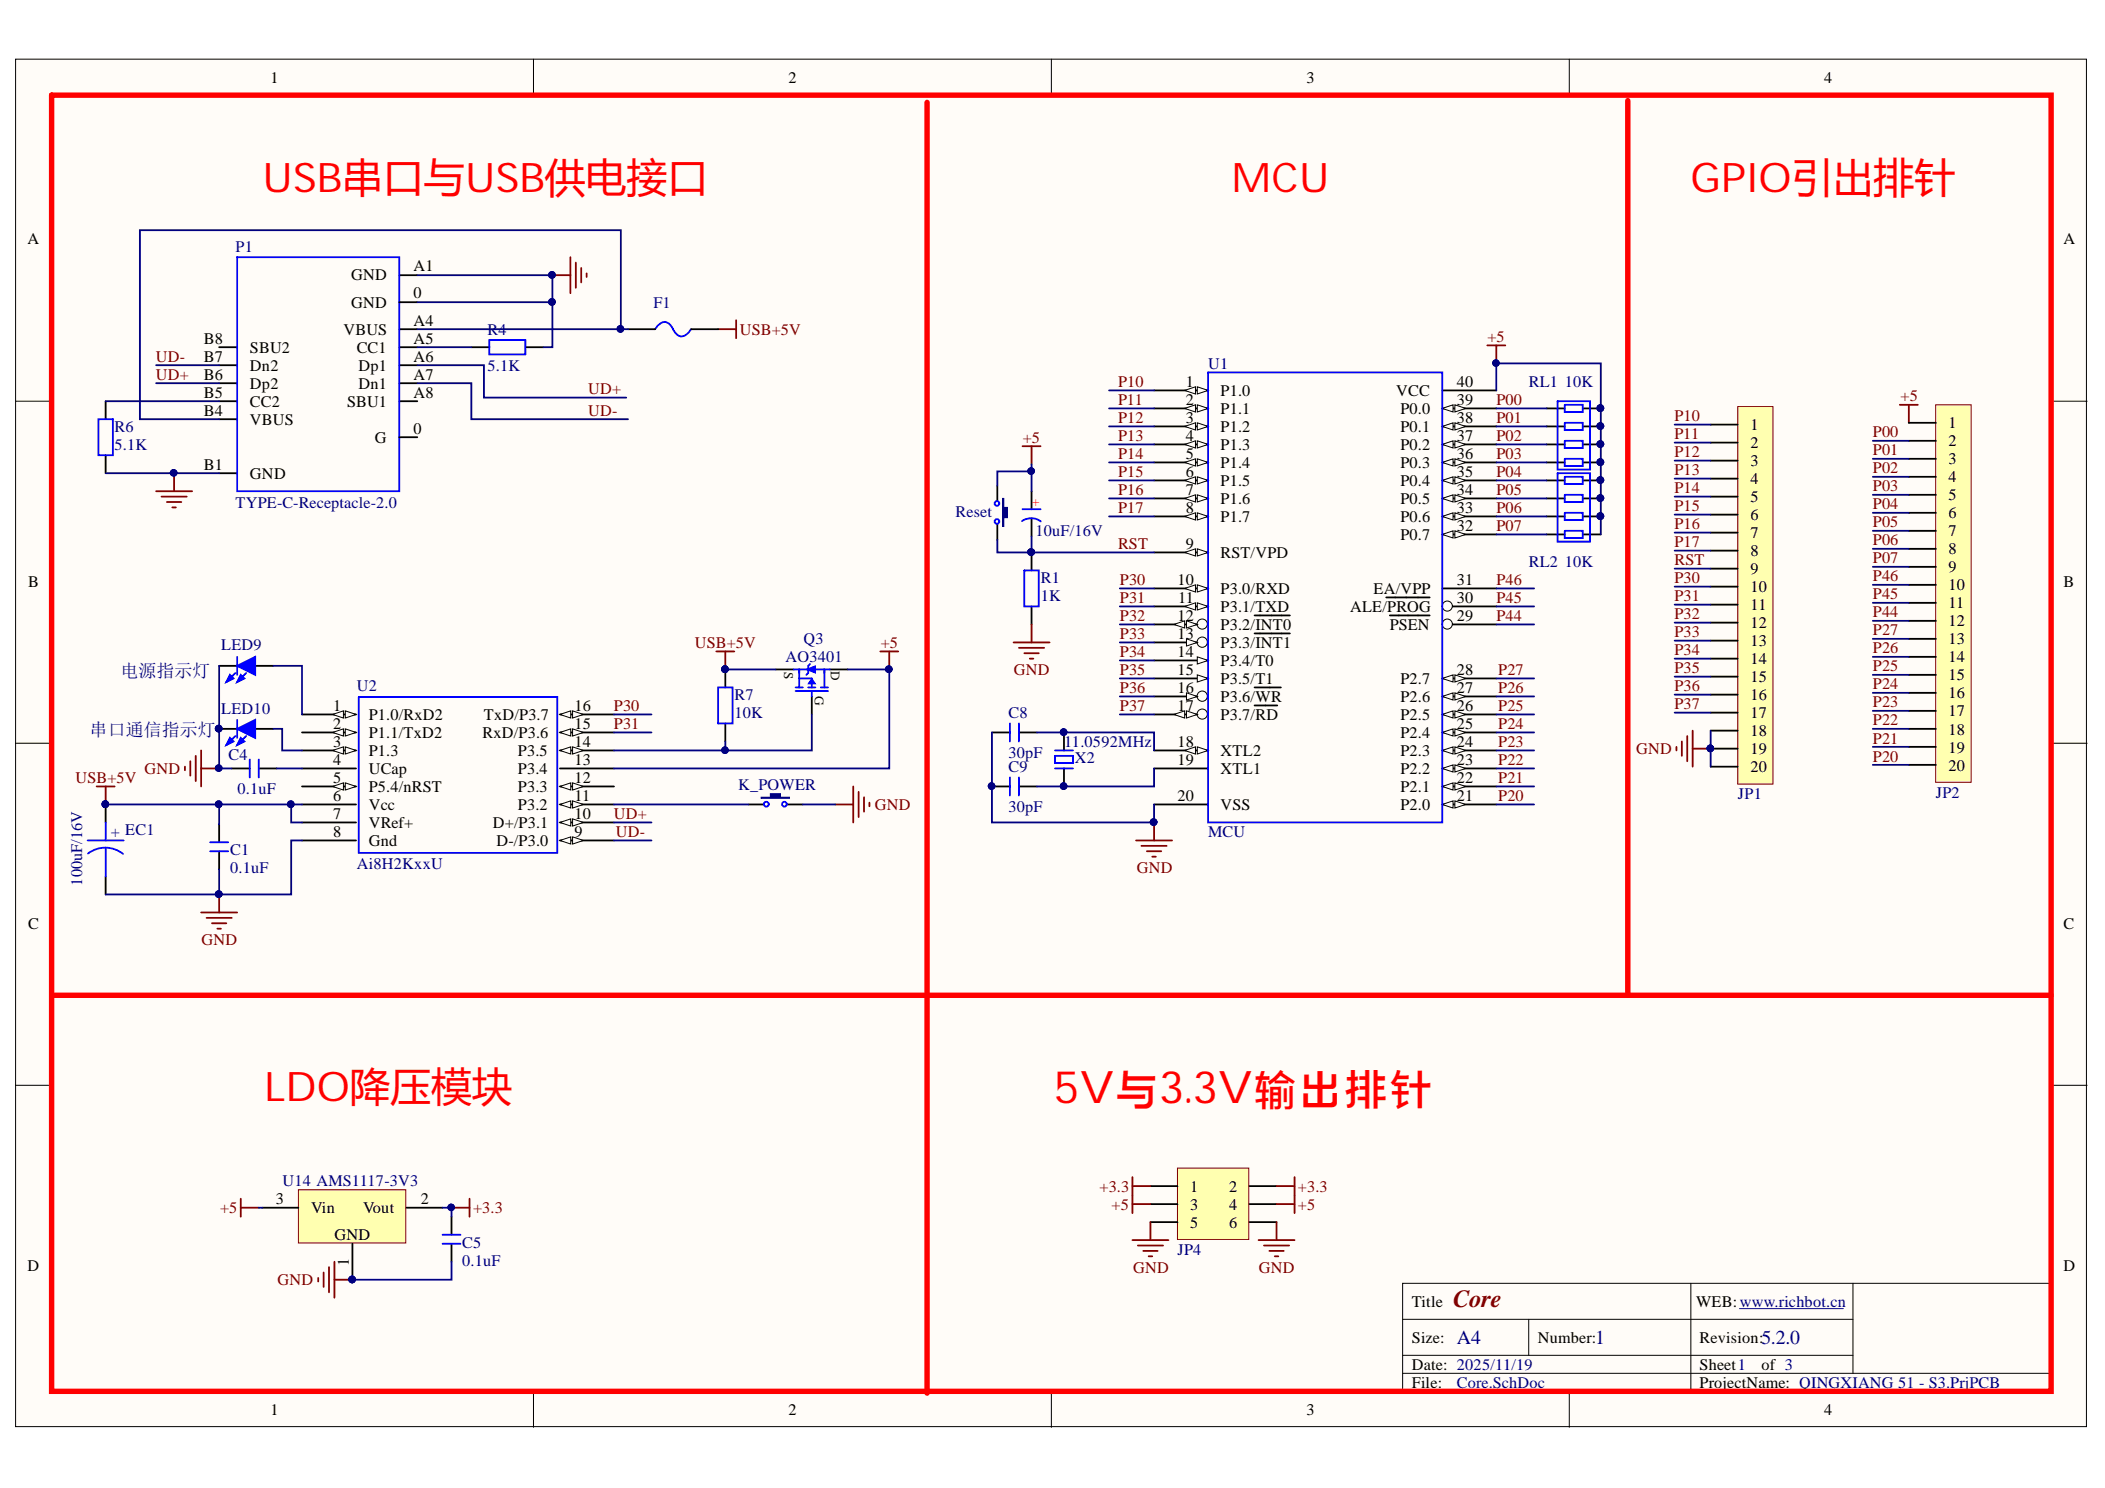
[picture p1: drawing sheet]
<svg xmlns="http://www.w3.org/2000/svg" width="297mm" height="210mm" viewBox="0 0 297 210" stroke-linecap="round" stroke-linejoin="round" font-family="sans-serif">
<defs><g id="words">
<text font-size="6.3" fill="#f00" x="148.6" y="155.6">5V与3.3V输出排针</text>
<g font-size="5.7" fill="#f00">
<text x="37.1" y="27.1">USB串口与USB供电接口</text>
<text x="173.8" y="27.1">MCU</text>
<text x="238.6" y="27.1">GPIO引出排针</text>
<text x="37.3" y="155.4">LDO降压模块</text>
</g>
<text font-size="3.5" fill="#800000" x="205.1" y="184.4">Core</text>
<g font-size="2.8" fill="#000080">
<text x="205.6" y="189.6">A4</text>
<text x="225.1" y="189.6">1</text>
<text x="248.5" y="189.6">5.2.0</text>
</g>
<g font-size="2.5" fill="#000080">
<text x="17" y="95.4">电源指示灯</text>
<text x="12.7" y="103.9">串口通信指示灯</text>
</g>
<g font-size="2.3">
<text x="38.2" y="11.7">1</text>
<text x="111.2" y="11.7">2</text>
<text x="184.3" y="11.7">3</text>
<text x="257.4" y="11.7">4</text>
<text x="3.9" y="34.5">A</text>
<text x="291.2" y="34.5">A</text>
<text x="49.6" y="39.6">GND</text>
<text x="58.4" y="38.3">A1</text>
<text x="48.5" y="47.2">VBUS</text>
<text x="49.6" y="43.4">GND</text>
<text x="58.4" y="46">A4</text>
<text x="58.4" y="42.1">0</text>
<text x="28.8" y="53.6">B6</text>
<text x="28.8" y="51.1">B7</text>
<text x="28.8" y="48.5">B8</text>
<text x="35.3" y="52.3">Dn2</text>
<text x="35.3" y="49.8">SBU2</text>
<text x="50.3" y="49.8">CC1</text>
<text x="50.6" y="52.3">Dp1</text>
<text x="58.4" y="48.5">A5</text>
<text x="58.4" y="51.1">A6</text>
<text x="58.4" y="53.6">A7</text>
<text x="28.8" y="58.7">B4</text>
<text x="28.8" y="56.1">B5</text>
<text x="35.3" y="59.9">VBUS</text>
<text x="35.3" y="57.4">CC2</text>
<text x="35.3" y="54.9">Dp2</text>
<text x="49" y="57.4">SBU1</text>
<text x="50.6" y="54.9">Dn1</text>
<text x="58.4" y="56.1">A8</text>
<text x="167.3" y="54.6">1</text>
<text x="167.3" y="57.1">2</text>
<text x="167.3" y="59.7">3</text>
<text x="172.2" y="55.9">P1.0</text>
<text x="172.2" y="58.4">P1.1</text>
<text x="197" y="55.9">VCC</text>
<text x="197.6" y="58.4">P0.0</text>
<text x="205.6" y="57.1">39</text>
<text x="205.6" y="59.7">38</text>
<text x="205.6" y="54.6">40</text>
<text x="52.9" y="62.5">G</text>
<text x="58.4" y="61.2">0</text>
<text x="167.3" y="62.2">4</text>
<text x="167.3" y="64.7">5</text>
<text x="172.2" y="60.9">P1.2</text>
<text x="172.2" y="63.5">P1.3</text>
<text x="197.6" y="60.9">P0.1</text>
<text x="197.6" y="63.5">P0.2</text>
<text x="205.6" y="62.2">37</text>
<text x="205.6" y="64.7">36</text>
<text x="247" y="60.7">1</text>
<text x="247" y="63.2">2</text>
<text x="247" y="65.8">3</text>
<text x="274.9" y="60.4">1</text>
<text x="274.9" y="63">2</text>
<text x="274.9" y="65.5">3</text>
<text x="28.8" y="66.3">B1</text>
<text x="35.3" y="67.5">GND</text>
<text x="167.3" y="67.3">6</text>
<text x="167.3" y="69.8">7</text>
<text x="172.2" y="66">P1.4</text>
<text x="172.2" y="68.6">P1.5</text>
<text x="172.2" y="71.1">P1.6</text>
<text x="197.6" y="66">P0.3</text>
<text x="197.6" y="68.6">P0.4</text>
<text x="197.6" y="71.1">P0.5</text>
<text x="205.6" y="67.3">35</text>
<text x="205.6" y="69.8">34</text>
<text x="247" y="68.3">4</text>
<text x="247" y="70.8">5</text>
<text x="274.9" y="68">4</text>
<text x="274.9" y="70.6">5</text>
<text x="167.3" y="77.4">9</text>
<text x="167.3" y="72.4">8</text>
<text x="172.2" y="73.6">P1.7</text>
<text x="197.6" y="73.6">P0.6</text>
<text x="197.6" y="76.2">P0.7</text>
<text x="205.6" y="72.4">33</text>
<text x="205.6" y="74.9">32</text>
<text x="247" y="73.4">6</text>
<text x="247" y="75.9">7</text>
<text x="274.9" y="73.1">6</text>
<text x="274.9" y="75.7">7</text>
<text x="4" y="82.8">B</text>
<text x="166.2" y="82.5">10</text>
<text x="172.2" y="83.8">P3.0/RXD</text>
<text x="172.2" y="78.7">RST/VPD</text>
<text x="193.8" y="83.8">EA/VPP</text>
<text x="205.6" y="82.5">31</text>
<text x="247" y="78.4">8</text>
<text x="247" y="81">9</text>
<text x="247" y="83.5">10</text>
<text x="274.9" y="78.2">8</text>
<text x="274.9" y="80.7">9</text>
<text x="274.9" y="83.3">10</text>
<text x="291.2" y="82.8">B</text>
<text x="166.2" y="87.6">12</text>
<text x="166.2" y="85">11</text>
<text x="172.2" y="88.8">P3.2/INT0</text>
<text x="172.2" y="86.3">P3.1/TXD</text>
<text x="190.5" y="86.3">ALE/PROG</text>
<text x="196.1" y="88.8">PSEN</text>
<text x="205.6" y="85">30</text>
<text x="205.6" y="87.6">29</text>
<text x="247" y="86">11</text>
<text x="247" y="88.6">12</text>
<text x="274.9" y="85.8">11</text>
<text x="274.9" y="88.3">12</text>
<text x="166.2" y="90.1">13</text>
<text x="166.2" y="92.6">14</text>
<text x="166.2" y="95.2">15</text>
<text x="172.2" y="91.4">P3.3/INT1</text>
<text x="172.2" y="93.9">P3.4/T0</text>
<text x="205.6" y="95.2">28</text>
<text x="247" y="91.1">13</text>
<text x="247" y="93.7">14</text>
<text x="274.9" y="90.9">13</text>
<text x="274.9" y="93.4">14</text>
<text x="274.9" y="95.9">15</text>
<text x="47" y="100.2">1</text>
<text x="52" y="101.5">P1.0/RxD2</text>
<text x="68.3" y="101.5">TxD/P3.7</text>
<text x="81" y="100.2">16</text>
<text x="166.2" y="97.7">16</text>
<text x="166.2" y="100.2">17</text>
<text x="172.2" y="96.4">P3.5/T1</text>
<text x="172.2" y="99">P3.6/WR</text>
<text x="172.2" y="101.5">P3.7/RD</text>
<text x="197.6" y="96.4">P2.7</text>
<text x="197.6" y="99">P2.6</text>
<text x="197.6" y="101.5">P2.5</text>
<text x="205.6" y="97.7">27</text>
<text x="205.6" y="100.2">26</text>
<text x="247" y="96.2">15</text>
<text x="247" y="98.7">16</text>
<text x="247" y="101.3">17</text>
<text x="274.9" y="98.5">16</text>
<text x="274.9" y="101">17</text>
<text x="47" y="102.8">2</text>
<text x="47" y="105.4">3</text>
<text x="47" y="107.9">4</text>
<text x="52" y="104.1">P1.1/TxD2</text>
<text x="52" y="106.7">P1.3</text>
<text x="68.1" y="104.1">RxD/P3.6</text>
<text x="73.1" y="106.7">P3.5</text>
<text x="81" y="102.8">15</text>
<text x="81" y="105.4">14</text>
<text x="81" y="107.9">13</text>
<text x="166.2" y="105.4">18</text>
<text x="166.2" y="107.9">19</text>
<text x="172.2" y="106.7">XTL2</text>
<text x="197.6" y="104.1">P2.4</text>
<text x="197.6" y="106.7">P2.3</text>
<text x="205.6" y="102.8">25</text>
<text x="205.6" y="105.4">24</text>
<text x="205.6" y="107.9">23</text>
<text x="247" y="103.9">18</text>
<text x="247" y="106.4">19</text>
<text x="274.9" y="103.6">18</text>
<text x="274.9" y="106.2">19</text>
<text x="47" y="110.5">5</text>
<text x="47" y="113">6</text>
<text x="52" y="109.2">UCap</text>
<text x="52" y="111.7">P5.4/nRST</text>
<text x="73.1" y="109.2">P3.4</text>
<text x="73.1" y="111.7">P3.3</text>
<text x="81" y="110.5">12</text>
<text x="81" y="113">11</text>
<text x="166.2" y="113">20</text>
<text x="172.2" y="109.2">XTL1</text>
<text x="197.6" y="109.2">P2.2</text>
<text x="197.6" y="111.7">P2.1</text>
<text x="205.6" y="110.5">22</text>
<text x="205.6" y="113">21</text>
<text x="247" y="109">20</text>
<text x="274.9" y="108.7">20</text>
<text x="47" y="115.5">7</text>
<text x="47" y="118.1">8</text>
<text x="52" y="114.3">Vcc</text>
<text x="52" y="116.8">VRef+</text>
<text x="52" y="119.4">Gnd</text>
<text x="69.5" y="116.8">D+/P3.1</text>
<text x="70" y="119.4">D-/P3.0</text>
<text x="73.1" y="114.3">P3.2</text>
<text x="81" y="115.5">10</text>
<text x="81" y="118.1">9</text>
<text x="172.2" y="114.3">VSS</text>
<text x="197.6" y="114.3">P2.0</text>
<text x="4" y="131">C</text>
<text x="291.2" y="131">C</text>
<text x="38.9" y="169.9">3</text>
<text x="43.9" y="171.2">Vin</text>
<text x="51.3" y="171.2">Vout</text>
<text x="59.4" y="169.9">2</text>
<text x="167.9" y="168.1">1</text>
<text x="167.9" y="170.7">3</text>
<text x="167.9" y="173.2">5</text>
<text x="173.4" y="168.1">2</text>
<text x="173.4" y="170.7">4</text>
<text x="173.4" y="173.2">6</text>
<text x="3.9" y="179.3">D</text>
<text x="47.2" y="175">GND</text>
<text x="49.2" y="178.6" transform="rotate(-90 49.2 178.6)">1</text>
<text x="291.2" y="179.3">D</text>
<text x="199.2" y="184.4">Title</text>
<text x="239.3" y="184.4">WEB:www.richbot.cn</text>
<text x="199.2" y="189.4">Size:</text>
<text x="217" y="189.4">Number:</text>
<text x="239.8" y="189.4">Revision:</text>
<text x="199.2" y="193.2">Date: 2025/11/19</text>
<text x="199.2" y="195.8">File:</text>
<text x="239.8" y="193.2">Sheet1</text>
<text x="239.8" y="195.8">ProjectName: QINGXIANG 51 - S3.PrjPCB</text>
<text x="248.5" y="193.2">of 3</text>
<text x="38.2" y="199.6">1</text>
<text x="111.2" y="199.6">2</text>
<text x="184.3" y="199.6">3</text>
<text x="257.4" y="199.6">4</text>
</g>
<g font-size="2.3" fill="#000080">
<text x="33.2" y="35.5">P1</text>
<text x="68.8" y="47.2">R4</text>
<text x="92.2" y="43.4">F1</text>
<text x="68.8" y="52.3">5.1K</text>
<text x="170.5" y="52.1">U1</text>
<text x="215.7" y="54.6">RL1</text>
<text x="220.8" y="54.6">10K</text>
<text x="16.2" y="60.9">R6</text>
<text x="16.2" y="63.5">5.1K</text>
<text x="33.2" y="71.6">TYPE-C-Receptacle-2.0</text>
<text x="134.8" y="72.9">Reset</text>
<text x="146.1" y="75.7">10uF/16V</text>
<text x="146.9" y="82.2">R1</text>
<text x="215.7" y="80">RL2</text>
<text x="220.8" y="80">10K</text>
<text x="146.9" y="84.8">1K</text>
<text x="31.2" y="91.6">LED9</text>
<text x="110.8" y="93.4">AO3401</text>
<text x="113.4" y="90.9">Q3</text>
<text x="31.2" y="100.8">LED10</text>
<text x="50.3" y="97.5">U2</text>
<text x="103.6" y="98.7">R7</text>
<text x="103.6" y="101.3">10K</text>
<text x="142.3" y="101.3">C8</text>
<text x="32.2" y="107.2">C4</text>
<text x="142.3" y="106.9">30pF</text>
<text x="150.2" y="105.4">11.0592MHz</text>
<text x="151.7" y="107.7">X2</text>
<text x="33.5" y="112">0.1uF</text>
<text x="104.1" y="111.5">K_POWER</text>
<text x="142.3" y="109">C9</text>
<text x="245.2" y="112.8">JP1</text>
<text x="273.2" y="112.5">JP2</text>
<text x="15.7" y="118.1">+ EC1</text>
<text x="142.3" y="114.5">30pF</text>
<text x="170.5" y="118.1">MCU</text>
<text x="11.6" y="124.9" transform="rotate(-90 11.6 124.9)">100uF/16V</text>
<text x="32.5" y="120.6">C1</text>
<text x="32.5" y="123.2">0.1uF</text>
<text x="50.3" y="122.6">Ai8H2KxxU</text>
<text x="39.8" y="167.4">U14 AMS1117-3V3</text>
<text x="65.2" y="176">C5</text>
<text x="65.2" y="178.5">0.1uF</text>
<text x="166.2" y="177">JP4</text>
<text x="205.6" y="195.8">Core.SchDoc</text>
</g>
<g font-size="2.3" fill="#800000">
<text x="104.4" y="47.2">USB+5V</text>
<text x="22" y="53.6">UD+</text>
<text x="22" y="51.1">UD-</text>
<text x="209.9" y="48.3">+5</text>
<text x="83" y="58.7">UD-</text>
<text x="83" y="55.6">UD+</text>
<text x="157.8" y="54.6">P10</text>
<text x="157.8" y="57.1">P11</text>
<text x="157.8" y="59.7">P12</text>
<text x="211.2" y="57.1">P00</text>
<text x="211.2" y="59.7">P01</text>
<text x="236.3" y="59.4">P10</text>
<text x="268.2" y="56.6">+5</text>
<text x="144.3" y="62.5">+5</text>
<text x="157.8" y="62.2">P13</text>
<text x="157.8" y="64.7">P14</text>
<text x="211.2" y="62.2">P02</text>
<text x="211.2" y="64.7">P03</text>
<text x="236.3" y="62">P11</text>
<text x="236.3" y="64.5">P12</text>
<text x="264.3" y="61.7">P00</text>
<text x="264.3" y="64.2">P01</text>
<text x="157.8" y="67.3">P15</text>
<text x="157.8" y="69.8">P16</text>
<text x="211.2" y="67.3">P04</text>
<text x="211.2" y="69.8">P05</text>
<text x="236.3" y="67">P13</text>
<text x="236.3" y="69.6">P14</text>
<text x="264.3" y="66.8">P02</text>
<text x="264.3" y="69.3">P03</text>
<text x="264.3" y="71.8">P04</text>
<text x="157.8" y="77.4">RST</text>
<text x="157.8" y="72.4">P17</text>
<text x="211.2" y="72.4">P06</text>
<text x="211.2" y="74.9">P07</text>
<text x="236.3" y="72.1">P15</text>
<text x="236.3" y="74.6">P16</text>
<text x="236.3" y="77.2">P17</text>
<text x="264.3" y="74.4">P05</text>
<text x="264.3" y="76.9">P06</text>
<text x="158" y="82.5">P30</text>
<text x="211.2" y="82.5">P46</text>
<text x="236.3" y="82.2">P30</text>
<text x="236.3" y="79.7">RST</text>
<text x="264.3" y="79.5">P07</text>
<text x="264.3" y="82">P46</text>
<text x="158" y="85">P31</text>
<text x="158" y="87.6">P32</text>
<text x="211.2" y="87.6">P44</text>
<text x="211.2" y="85">P45</text>
<text x="236.3" y="84.8">P31</text>
<text x="236.3" y="87.3">P32</text>
<text x="236.3" y="89.9">P33</text>
<text x="264.3" y="89.6">P27</text>
<text x="264.3" y="87.1">P44</text>
<text x="264.3" y="84.5">P45</text>
<text x="98" y="91.4">USB+5V</text>
<text x="124.3" y="91.4">+5</text>
<text x="143.1" y="95.2">GND</text>
<text x="158" y="90.1">P33</text>
<text x="158" y="92.6">P34</text>
<text x="158" y="95.2">P35</text>
<text x="211.4" y="95.2">P27</text>
<text x="236.3" y="92.4">P34</text>
<text x="236.3" y="94.9">P35</text>
<text x="264.3" y="94.7">P25</text>
<text x="264.3" y="92.1">P26</text>
<text x="86.6" y="100.2">P30</text>
<text x="158" y="97.7">P36</text>
<text x="158" y="100.2">P37</text>
<text x="211.4" y="100.2">P25</text>
<text x="211.4" y="97.7">P26</text>
<text x="236.3" y="97.5">P36</text>
<text x="236.3" y="100">P37</text>
<text x="264.3" y="99.7">P23</text>
<text x="264.3" y="97.2">P24</text>
<text x="86.6" y="102.8">P31</text>
<text x="211.4" y="107.9">P22</text>
<text x="211.4" y="105.4">P23</text>
<text x="211.4" y="102.8">P24</text>
<text x="230.9" y="106.4">GND</text>
<text x="264.3" y="107.4">P20</text>
<text x="264.3" y="104.9">P21</text>
<text x="264.3" y="102.3">P22</text>
<text x="10.7" y="110.5">USB+5V</text>
<text x="20.4" y="109.2">GND</text>
<text x="211.4" y="113">P20</text>
<text x="211.4" y="110.5">P21</text>
<text x="86.6" y="115.5">UD+</text>
<text x="86.9" y="118.1">UD-</text>
<text x="123.4" y="114.3">GND</text>
<text x="160.4" y="123.2">GND</text>
<text x="28.4" y="133.3">GND</text>
<text x="31" y="171.2">+5</text>
<text x="66.7" y="171.2">+3.3</text>
<text x="155.2" y="168.1">+3.3</text>
<text x="156.8" y="170.7">+5</text>
<text x="183.2" y="170.7">+5</text>
<text x="183.2" y="168.1">+3.3</text>
<text x="159.9" y="179.5">GND</text>
<text x="177.7" y="179.5">GND</text>
<text x="39.2" y="181.3">GND</text>
</g>
<text font-size="1.9" fill="#f00" x="145.7" y="70.3" transform="rotate(90 145.7 70.3)">+</text>
<g font-size="1.9" fill="#080d02">
<text x="110.7" y="94.8" transform="rotate(90 110.7 94.8)">S</text>
<text x="117.3" y="94.7" transform="rotate(90 117.3 94.7)">D</text>
<text x="115" y="98.2" transform="rotate(90 115 98.2)">G</text>
</g>
</g></defs>
<g fill="#fffcf8" stroke="#000" stroke-width=".14">
<path d="M2.2 8.3h292.2v192.9h-292.2z"/>
<path d="M7.3 13.4h282v182.8h-282z"/>
</g>
<g fill="none" stroke="#000" stroke-width=".14">
<path d="M75.3 8.3v5.1M148.4 8.3v5.1M221.4 8.3v5.1M2.2 56.6h5.1M289.4 56.6h5.1M2.2 104.8h5.1M289.4 104.8h5.1M2.2 153.1h5.1M289.4 153.1h5.1M75.3 196.3v5M148.4 196.3v5M197.9 186.1h63.6"/>
<path d="M197.9 193.7h91.5M197.9 191.2h63.6M215.7 186.1v5.1M221.4 196.3v5M238.6 181v15.3M261.5 181v12.7M289.4 181h-91.5v15.3"/>
</g>
<path d="M245.5 184.6h14.6" fill="none" stroke="#000080" stroke-width=".14"/>
<path d="M7.3 13.4h282.1v182.9h-282.1zM130.8 14.4v125.7M7.3 140.4h282.1" fill="none" stroke="#f00" stroke-width=".76"/>
<path d="M162.8 90.6h7.7" fill="none" stroke="#000" stroke-width=".25"/>
<circle cx="169.6" cy="90.6" r=".72" fill="#fffcf8" stroke="#000" stroke-width=".14"/>
<path d="M167.4 90.1l1.5 .5-1.5 .5z" fill="#fffcf8"/>
<path d="M167.4 90.1l1.5 .5-1.5 .5z" fill="none" stroke="#000" stroke-width=".14"/>
<path d="M162.8 93.2h7.7M177 89.4h5" fill="none" stroke="#000" stroke-width=".25"/>
<path d="M168.9 92.7l1.6 .5-1.6 .5z" fill="#fffcf8"/>
<path d="M168.9 92.7l1.6 .5-1.6 .5z" fill="none" stroke="#000" stroke-width=".14"/>
<path d="M162.8 95.7h7.7" fill="none" stroke="#000" stroke-width=".25"/>
<path d="M168.9 95.2l1.6 .5-1.6 .5z" fill="#fffcf8"/>
<path d="M168.9 95.2l1.6 .5-1.6 .5z" fill="none" stroke="#000" stroke-width=".14"/>
<path d="M162.8 98.2h7.7" fill="none" stroke="#000" stroke-width=".25"/>
<circle cx="169.6" cy="98.2" r=".72" fill="#fffcf8" stroke="#000" stroke-width=".14"/>
<path d="M167.4 97.7l1.5 .5-1.5 .6z" fill="#fffcf8"/>
<path d="M167.4 97.7l1.5 .5-1.5 .6z" fill="none" stroke="#000" stroke-width=".14"/>
<path d="M177 97h3.7M162.8 100.8h7.7" fill="none" stroke="#000" stroke-width=".25"/>
<circle cx="169.7" cy="100.7" r=".72" fill="#fffcf8" stroke="#000" stroke-width=".14"/>
<path d="M167.4 100.3l1.5 .5-1.5 .5z" fill="#fffcf8"/>
<path d="M167.4 100.3l1.5 .5-1.5 .5z" fill="none" stroke="#000" stroke-width=".14"/>
<path d="M165.6 100.8l1.6-.5v1z" fill="#fffcf8"/>
<path d="M165.6 100.8l1.6-.5v1z" fill="none" stroke="#000" stroke-width=".14"/>
<path d="M177 99.5h3.2M162.8 105.9h7.7" fill="none" stroke="#000" stroke-width=".25"/>
<path d="M168.9 105.4l1.6 .5-1.6 .5z" fill="#fffcf8"/>
<path d="M168.9 105.4l1.6 .5-1.6 .5z" fill="none" stroke="#000" stroke-width=".14"/>
<path d="M167.2 105.9l1.5-.5v1z" fill="#fffcf8"/>
<path d="M167.2 105.9l1.5-.5v1z" fill="none" stroke="#000" stroke-width=".14"/>
<path d="M162.8 83h7.7" fill="none" stroke="#000" stroke-width=".25"/>
<path d="M168.9 82.5l1.6 .5-1.6 .5z" fill="#fffcf8"/>
<path d="M168.9 82.5l1.6 .5-1.6 .5z" fill="none" stroke="#000" stroke-width=".14"/>
<path d="M167.2 83l1.5-.5v1z" fill="#fffcf8"/>
<path d="M167.2 83l1.5-.5v1z" fill="none" stroke="#000" stroke-width=".14"/>
<path d="M162.8 77.9h7.7" fill="none" stroke="#000" stroke-width=".25"/>
<path d="M168.9 77.4l1.6 .5-1.6 .5z" fill="#fffcf8"/>
<path d="M168.9 77.4l1.6 .5-1.6 .5z" fill="none" stroke="#000" stroke-width=".14"/>
<path d="M167.2 77.9l1.5-.5v1z" fill="#fffcf8"/>
<path d="M167.2 77.9l1.5-.5v1z" fill="none" stroke="#000" stroke-width=".14"/>
<path d="M162.8 88.1h7.7" fill="none" stroke="#000" stroke-width=".25"/>
<circle cx="169.7" cy="88" r=".72" fill="#fffcf8" stroke="#000" stroke-width=".14"/>
<path d="M167.4 87.6l1.5 .5-1.5 .5z" fill="#fffcf8"/>
<path d="M167.4 87.6l1.5 .5-1.5 .5z" fill="none" stroke="#000" stroke-width=".14"/>
<path d="M165.6 88.1l1.6-.5v1z" fill="#fffcf8"/>
<path d="M165.6 88.1l1.6-.5v1z" fill="none" stroke="#000" stroke-width=".14"/>
<path d="M162.8 85.5h7.7M177 86.8h5" fill="none" stroke="#000" stroke-width=".25"/>
<path d="M168.9 85l1.6 .5-1.6 .6z" fill="#fffcf8"/>
<path d="M168.9 85l1.6 .5-1.6 .6z" fill="none" stroke="#000" stroke-width=".14"/>
<path d="M167.2 85.5l1.5-.5v1.1z" fill="#fffcf8"/>
<path d="M167.2 85.5l1.5-.5v1.1z" fill="none" stroke="#000" stroke-width=".14"/>
<path d="M162.8 55.1h7.7" fill="none" stroke="#000" stroke-width=".25"/>
<path d="M168.9 54.6l1.6 .5-1.6 .5z" fill="#fffcf8"/>
<path d="M168.9 54.6l1.6 .5-1.6 .5z" fill="none" stroke="#000" stroke-width=".14"/>
<path d="M167.2 55.1l1.5-.5v1z" fill="#fffcf8"/>
<path d="M167.2 55.1l1.5-.5v1z" fill="none" stroke="#000" stroke-width=".14"/>
<path d="M162.8 57.6h7.7" fill="none" stroke="#000" stroke-width=".25"/>
<path d="M168.9 57.1l1.6 .5-1.6 .5z" fill="#fffcf8"/>
<path d="M168.9 57.1l1.6 .5-1.6 .5z" fill="none" stroke="#000" stroke-width=".14"/>
<path d="M167.2 57.6l1.5-.5v1z" fill="#fffcf8"/>
<path d="M167.2 57.6l1.5-.5v1z" fill="none" stroke="#000" stroke-width=".14"/>
<path d="M162.8 60.2h7.7" fill="none" stroke="#000" stroke-width=".25"/>
<path d="M168.9 59.6l1.6 .6-1.6 .5z" fill="#fffcf8"/>
<path d="M168.9 59.6l1.6 .6-1.6 .5z" fill="none" stroke="#000" stroke-width=".14"/>
<path d="M167.2 60.2l1.5-.6v1.1z" fill="#fffcf8"/>
<path d="M167.2 60.2l1.5-.6v1.1z" fill="none" stroke="#000" stroke-width=".14"/>
<path d="M162.8 62.7h7.7" fill="none" stroke="#000" stroke-width=".25"/>
<path d="M168.9 62.2l1.6 .5-1.6 .5z" fill="#fffcf8"/>
<path d="M168.9 62.2l1.6 .5-1.6 .5z" fill="none" stroke="#000" stroke-width=".14"/>
<path d="M167.2 62.7l1.5-.5v1z" fill="#fffcf8"/>
<path d="M167.2 62.7l1.5-.5v1z" fill="none" stroke="#000" stroke-width=".14"/>
<path d="M162.8 65.2h7.7" fill="none" stroke="#000" stroke-width=".25"/>
<path d="M168.9 64.7l1.6 .5-1.6 .5z" fill="#fffcf8"/>
<path d="M168.9 64.7l1.6 .5-1.6 .5z" fill="none" stroke="#000" stroke-width=".14"/>
<path d="M167.2 65.2l1.5-.5v1z" fill="#fffcf8"/>
<path d="M167.2 65.2l1.5-.5v1z" fill="none" stroke="#000" stroke-width=".14"/>
<path d="M162.8 67.8h7.7" fill="none" stroke="#000" stroke-width=".25"/>
<path d="M168.9 67.3l1.6 .5-1.6 .5z" fill="#fffcf8"/>
<path d="M168.9 67.3l1.6 .5-1.6 .5z" fill="none" stroke="#000" stroke-width=".14"/>
<path d="M167.2 67.8l1.5-.5v1z" fill="#fffcf8"/>
<path d="M167.2 67.8l1.5-.5v1z" fill="none" stroke="#000" stroke-width=".14"/>
<path d="M162.8 70.3h7.7" fill="none" stroke="#000" stroke-width=".25"/>
<path d="M168.9 69.8l1.6 .5-1.6 .5z" fill="#fffcf8"/>
<path d="M168.9 69.8l1.6 .5-1.6 .5z" fill="none" stroke="#000" stroke-width=".14"/>
<path d="M167.2 70.3l1.5-.5v1z" fill="#fffcf8"/>
<path d="M167.2 70.3l1.5-.5v1z" fill="none" stroke="#000" stroke-width=".14"/>
<path d="M162.8 72.8h7.7" fill="none" stroke="#000" stroke-width=".25"/>
<path d="M168.9 72.3l1.6 .5-1.6 .6z" fill="#fffcf8"/>
<path d="M168.9 72.3l1.6 .5-1.6 .6z" fill="none" stroke="#000" stroke-width=".14"/>
<path d="M167.2 72.8l1.5-.5v1.1z" fill="#fffcf8"/>
<path d="M167.2 72.8l1.5-.5v1.1z" fill="none" stroke="#000" stroke-width=".14"/>
<path d="M203.5 57.6h7.6" fill="none" stroke="#000" stroke-width=".25"/>
<path d="M203.5 57.6l1.5-.5v1z" fill="#fffcf8"/>
<path d="M203.5 57.6l1.5-.5v1z" fill="none" stroke="#000" stroke-width=".14"/>
<path d="M205.3 57.1l1.5 .5-1.5 .5z" fill="#fffcf8"/>
<path d="M205.3 57.1l1.5 .5-1.5 .5z" fill="none" stroke="#000" stroke-width=".14"/>
<path d="M203.5 60.2h7.6" fill="none" stroke="#000" stroke-width=".25"/>
<path d="M203.5 60.2l1.5-.6v1.1z" fill="#fffcf8"/>
<path d="M203.5 60.2l1.5-.6v1.1z" fill="none" stroke="#000" stroke-width=".14"/>
<path d="M205.3 59.6l1.5 .6-1.5 .5z" fill="#fffcf8"/>
<path d="M205.3 59.6l1.5 .6-1.5 .5z" fill="none" stroke="#000" stroke-width=".14"/>
<path d="M203.5 62.7h7.6" fill="none" stroke="#000" stroke-width=".25"/>
<path d="M203.5 62.7l1.5-.5v1z" fill="#fffcf8"/>
<path d="M203.5 62.7l1.5-.5v1z" fill="none" stroke="#000" stroke-width=".14"/>
<path d="M205.3 62.2l1.5 .5-1.5 .5z" fill="#fffcf8"/>
<path d="M205.3 62.2l1.5 .5-1.5 .5z" fill="none" stroke="#000" stroke-width=".14"/>
<path d="M203.5 65.2h7.6" fill="none" stroke="#000" stroke-width=".25"/>
<path d="M203.5 65.2l1.5-.5v1z" fill="#fffcf8"/>
<path d="M203.5 65.2l1.5-.5v1z" fill="none" stroke="#000" stroke-width=".14"/>
<path d="M205.3 64.7l1.5 .5-1.5 .5z" fill="#fffcf8"/>
<path d="M205.3 64.7l1.5 .5-1.5 .5z" fill="none" stroke="#000" stroke-width=".14"/>
<path d="M203.5 67.8h7.6" fill="none" stroke="#000" stroke-width=".25"/>
<path d="M203.5 67.8l1.5-.5v1z" fill="#fffcf8"/>
<path d="M203.5 67.8l1.5-.5v1z" fill="none" stroke="#000" stroke-width=".14"/>
<path d="M205.3 67.3l1.5 .5-1.5 .5z" fill="#fffcf8"/>
<path d="M205.3 67.3l1.5 .5-1.5 .5z" fill="none" stroke="#000" stroke-width=".14"/>
<path d="M203.5 70.3h7.6" fill="none" stroke="#000" stroke-width=".25"/>
<path d="M203.5 70.3l1.5-.5v1z" fill="#fffcf8"/>
<path d="M203.5 70.3l1.5-.5v1z" fill="none" stroke="#000" stroke-width=".14"/>
<path d="M205.3 69.8l1.5 .5-1.5 .5z" fill="#fffcf8"/>
<path d="M205.3 69.8l1.5 .5-1.5 .5z" fill="none" stroke="#000" stroke-width=".14"/>
<path d="M203.5 72.8h7.6" fill="none" stroke="#000" stroke-width=".25"/>
<path d="M203.5 72.8l1.5-.5v1.1z" fill="#fffcf8"/>
<path d="M203.5 72.8l1.5-.5v1.1z" fill="none" stroke="#000" stroke-width=".14"/>
<path d="M205.3 72.3l1.5 .5-1.5 .6z" fill="#fffcf8"/>
<path d="M205.3 72.3l1.5 .5-1.5 .6z" fill="none" stroke="#000" stroke-width=".14"/>
<path d="M203.5 75.4h7.6" fill="none" stroke="#000" stroke-width=".25"/>
<path d="M203.5 75.4l1.5-.5v1z" fill="#fffcf8"/>
<path d="M203.5 75.4l1.5-.5v1z" fill="none" stroke="#000" stroke-width=".14"/>
<path d="M205.3 74.9l1.5 .5-1.5 .5z" fill="#fffcf8"/>
<path d="M205.3 74.9l1.5 .5-1.5 .5z" fill="none" stroke="#000" stroke-width=".14"/>
<path d="M203.5 95.7h7.6" fill="none" stroke="#000" stroke-width=".25"/>
<path d="M203.5 95.7l1.5-.5v1z" fill="#fffcf8"/>
<path d="M203.5 95.7l1.5-.5v1z" fill="none" stroke="#000" stroke-width=".14"/>
<path d="M205.3 95.2l1.5 .5-1.5 .5z" fill="#fffcf8"/>
<path d="M205.3 95.2l1.5 .5-1.5 .5z" fill="none" stroke="#000" stroke-width=".14"/>
<path d="M203.5 98.2h7.6" fill="none" stroke="#000" stroke-width=".25"/>
<path d="M203.5 98.2l1.5-.5v1.1z" fill="#fffcf8"/>
<path d="M203.5 98.2l1.5-.5v1.1z" fill="none" stroke="#000" stroke-width=".14"/>
<path d="M205.3 97.7l1.5 .5-1.5 .6z" fill="#fffcf8"/>
<path d="M205.3 97.7l1.5 .5-1.5 .6z" fill="none" stroke="#000" stroke-width=".14"/>
<path d="M203.5 100.8h7.6" fill="none" stroke="#000" stroke-width=".25"/>
<path d="M203.5 100.8l1.5-.5v1z" fill="#fffcf8"/>
<path d="M203.5 100.8l1.5-.5v1z" fill="none" stroke="#000" stroke-width=".14"/>
<path d="M205.3 100.3l1.5 .5-1.5 .5z" fill="#fffcf8"/>
<path d="M205.3 100.3l1.5 .5-1.5 .5z" fill="none" stroke="#000" stroke-width=".14"/>
<path d="M203.5 103.3h7.6" fill="none" stroke="#000" stroke-width=".25"/>
<path d="M203.5 103.3l1.5-.5v1z" fill="#fffcf8"/>
<path d="M203.5 103.3l1.5-.5v1z" fill="none" stroke="#000" stroke-width=".14"/>
<path d="M205.3 102.8l1.5 .5-1.5 .5z" fill="#fffcf8"/>
<path d="M205.3 102.8l1.5 .5-1.5 .5z" fill="none" stroke="#000" stroke-width=".14"/>
<path d="M203.5 105.9h7.6" fill="none" stroke="#000" stroke-width=".25"/>
<path d="M203.5 105.9l1.5-.5v1z" fill="#fffcf8"/>
<path d="M203.5 105.9l1.5-.5v1z" fill="none" stroke="#000" stroke-width=".14"/>
<path d="M205.3 105.4l1.5 .5-1.5 .5z" fill="#fffcf8"/>
<path d="M205.3 105.4l1.5 .5-1.5 .5z" fill="none" stroke="#000" stroke-width=".14"/>
<path d="M203.5 108.4h7.6" fill="none" stroke="#000" stroke-width=".25"/>
<path d="M203.5 108.4l1.5-.5v1z" fill="#fffcf8"/>
<path d="M203.5 108.4l1.5-.5v1z" fill="none" stroke="#000" stroke-width=".14"/>
<path d="M205.3 107.9l1.5 .5-1.5 .5z" fill="#fffcf8"/>
<path d="M205.3 107.9l1.5 .5-1.5 .5z" fill="none" stroke="#000" stroke-width=".14"/>
<path d="M203.5 110.9h7.6" fill="none" stroke="#000" stroke-width=".25"/>
<path d="M203.5 110.9l1.5-.5v1z" fill="#fffcf8"/>
<path d="M203.5 110.9l1.5-.5v1z" fill="none" stroke="#000" stroke-width=".14"/>
<path d="M205.3 110.4l1.5 .5-1.5 .5z" fill="#fffcf8"/>
<path d="M205.3 110.4l1.5 .5-1.5 .5z" fill="none" stroke="#000" stroke-width=".14"/>
<path d="M203.5 113.5h7.6" fill="none" stroke="#000" stroke-width=".25"/>
<path d="M203.5 113.5l1.5-.5v1z" fill="#fffcf8"/>
<path d="M203.5 113.5l1.5-.5v1z" fill="none" stroke="#000" stroke-width=".14"/>
<path d="M205.3 113l1.5 .5-1.5 .5z" fill="#fffcf8"/>
<path d="M205.3 113l1.5 .5-1.5 .5z" fill="none" stroke="#000" stroke-width=".14"/>
<path d="M203.5 55.1h7.6M203.5 83h7.6M203.5 85.5h7.6M162.8 108.4h7.7M162.8 113.5h7.7" fill="none" stroke="#000" stroke-width=".25"/>
<circle cx="204.2" cy="85.5" r=".71" fill="#fffcf8" stroke="#000" stroke-width=".14"/>
<path d="M195.6 84.3h6.1M203.5 88.1h7.6" fill="none" stroke="#000" stroke-width=".25"/>
<circle cx="204.2" cy="88" r=".71" fill="#fffcf8" stroke="#000" stroke-width=".14"/>
<g fill="none" stroke="#000" stroke-width=".25">
<path d="M218.3 57.6h2.5M223.3 57.6h2.6M140.7 68.5v2.6M140.7 73.6v2.6M145.6 77.9v2.6M218.3 60.2h2.5M218.3 62.7h2.5M218.3 65.2h2.5M218.3 67.8h2.5M218.3 70.3h2.5M218.3 72.8h2.5M218.3 75.4h2.5"/>
<path d="M223.3 60.2h2.6M223.3 62.7h2.6M223.3 65.2h2.6M223.3 67.8h2.6M223.3 70.3h2.6M223.3 72.8h2.6M223.3 75.4h2.6M145.6 85.5v2.6M196.1 86.8h5.6M140 103.3h2.5M140 110.9h2.5M143.8 103.3h2.5"/>
<path d="M143.8 110.9h2.5M150.1 103.3v2.6M150.1 108.4v2.5"/>
</g>
<g fill="none" stroke="#00f" stroke-width=".25">
<path d="M170.5 52.5h33v63.5h-33zM219.8 56.6h4.6v9.6h-4.6zM220.8 57.1h2.5v1h-2.5zM220.8 59.6h2.5v1.1h-2.5zM219.8 66.8h4.6v9.6h-4.6zM220.8 62.2h2.5v1h-2.5zM220.8 64.7h2.5v1h-2.5zM220.8 67.3h2.5v1h-2.5zM220.8 69.8h2.5v1h-2.5zM220.8 72.3h2.5v1.1h-2.5zM220.8 74.9h2.5v1h-2.5zM144.5 80.5h2.1v5h-2.1z"/>
<path d="M142.5 102.1v2.5M142.5 109.7v2.5M143.8 102.1v2.5M143.8 109.7v2.5M148.9 106.6h2.5v1h-2.5zM148.9 108.4h2.5M148.9 105.9h2.5"/>
</g>
<path d="M209.9 48.7h2.5M211.1 48.7v2.6M160.3 118.6h5.1M161.1 119.3h3.5M162.8 116v2.6M161.8 120.1h2.1M162.6 120.8h.5" fill="none" stroke="#800000" stroke-width=".25"/>
<g fill="#000080" stroke="#000080" stroke-width=".14">
<circle cx="162.8" cy="116" r=".46"/>
<circle cx="139.9" cy="110.9" r=".46"/>
<circle cx="150.1" cy="110.9" r=".46"/>
<circle cx="150.1" cy="103.3" r=".46"/>
<circle cx="225.8" cy="57.6" r=".47"/>
<circle cx="225.8" cy="60.1" r=".46"/>
<circle cx="225.8" cy="62.6" r=".46"/>
<circle cx="225.8" cy="65.2" r=".47"/>
<circle cx="225.8" cy="67.7" r=".46"/>
<circle cx="225.8" cy="70.3" r=".46"/>
<circle cx="225.8" cy="72.8" r=".47"/>
<circle cx="211.1" cy="51.2" r=".46"/>
<circle cx="145.5" cy="77.9" r=".46"/>
</g>
<g fill="#fff" stroke="#00f" stroke-width=".25">
<circle cx="140.7" cy="73.6" r=".33"/>
<circle cx="140.7" cy="71" r=".33"/>
</g>
<g fill="#000080" stroke="#000080" stroke-width=".14">
<path d="M141.5 70.3h.1v4h-.1z"/>
<path d="M141.7 71.6h.5v1.4h-.5z"/>
<circle cx="241.3" cy="105.6" r=".46"/>
</g>
<g fill="none" stroke="#800000" stroke-width=".25">
<path d="M268.1 57.1h2.5M269.4 57.1v2.5M144.3 62.9h2.5M145.6 62.9v2.6M143 90.6h5.1M143.8 91.4h3.5M144.5 92.1h2.1M145.3 92.9h.5M145.6 88.1v2.5M236.6 105.4v.5M237.3 104.6v2M238.1 103.8v3.6"/>
<path d="M238.9 103.1v5M238.9 105.6h2.5"/>
</g>
<path d="M229.7 14.2v126.2" fill="none" stroke="#f00" stroke-width=".76"/>
<path d="M245.2 57.4h5v53.2h-5z" fill="#ffffb0" stroke="#800000" stroke-width=".14"/>
<g fill="none" stroke="#000" stroke-width=".25">
<path d="M241.4 59.9h3.8M241.4 62.4h3.8M241.4 65h3.8M241.4 67.5h3.8M241.4 70.1h3.8M241.4 72.6h3.8M241.4 75.1h3.8M241.4 77.7h3.8M241.4 80.2h3.8M241.4 82.8h3.8M241.4 85.3h3.8M241.4 87.8h3.8"/>
<path d="M241.4 90.4h3.8M241.4 92.9h3.8M241.4 95.5h3.8M241.4 98h3.8M241.4 100.5h3.8M241.4 103.1h3.8M241.4 105.6h3.8M241.4 108.1h3.8"/>
</g>
<circle cx="241.3" cy="105.6" r=".46" fill="#000080" stroke="#000080" stroke-width=".14"/>
<path d="M273.1 57.1h5.1v53.3h-5.1z" fill="#ffffb0" stroke="#800000" stroke-width=".14"/>
<g fill="none" stroke="#000" stroke-width=".25">
<path d="M269.4 59.6h3.8M269.4 62.2h3.8M269.4 64.7h3.8M269.4 67.3h3.8M269.4 69.8h3.8M269.4 72.3h3.8M269.4 74.9h3.8M269.4 77.4h3.8M269.4 80h3.8M269.4 82.5h3.8M269.4 85h3.8M269.4 87.6h3.8"/>
<path d="M269.4 90.1h3.8M269.4 92.7h3.8M269.4 95.2h3.8M269.4 97.7h3.8M269.4 100.3h3.8M269.4 102.8h3.8M269.4 105.4h3.8M269.4 107.9h3.8"/>
</g>
<path d="M42.1 167.8h15.2v7.5h-15.2z" fill="#ffffb0" stroke="#800000" stroke-width=".14"/>
<path d="M37 170.4h5.1M49.7 175.4v5.1M57.4 170.4h5M63.7 171.6v2.6M63.7 175.4v2.6" fill="none" stroke="#000" stroke-width=".25"/>
<g fill="#000080" stroke="#000080" stroke-width=".14">
<circle cx="49.7" cy="180.5" r=".46"/>
<circle cx="63.7" cy="170.3" r=".46"/>
</g>
<path d="M62.4 175.4h2.6M62.4 174.2h2.6" fill="none" stroke="#00f" stroke-width=".25"/>
<path d="M34 169.1v2.5M34 170.4h2.5M45.7 179.5v2M46.4 178.7v3.6M47.2 178v5.1M63.7 170.4h2.6M66.3 169.1v2.5M44.9 180.3v.5M47.2 180.5h2.5" fill="none" stroke="#800000" stroke-width=".25"/>
<path d="M166.2 164.8h10v10h-10z" fill="#ffffb0" stroke="#800000" stroke-width=".14"/>
<g fill="none" stroke="#000" stroke-width=".25">
<path d="M56.3 38.8h2.6M14.9 56.6v2.5M30.9 59.1h2.6M30.9 56.6h2.6M30.9 54.1h2.6M30.9 51.5h2.6M30.9 49h2.6M56.3 56.6h2.6M56.3 54.1h2.6M56.3 51.5h2.6M56.3 49h2.6M56.3 46.4h2.6"/>
<path d="M56.3 42.6h2.6M66.5 49h2.6M74.1 49h2.6M88.6 46.4h3.8M97.5 46.4h3.8M14.9 64.2v2.6M30.9 66.8h2.6M56.3 61.7h2.6M145.6 69.3v2.5M145.6 73.1v2.5M102.4 94.4v2.6M109.5 94.4h2.5"/>
<path d="M114.6 98.2v2.6M117.1 94.4h2.5M14.9 113.5v2.5M30.9 116.3v2.5M32.7 108.4h2.5M36.5 108.4h2.6M102.4 102.1v2.5M14.9 123.6v2.6M30.9 120.1v2.5M162.3 167.3h3.9M162.3 169.9h3.9M162.3 172.4h3.9"/>
<path d="M176.3 167.3h3.8M176.3 169.9h3.8M176.3 172.4h3.8"/>
</g>
<g fill="none" stroke="#800000" stroke-width=".25">
<path d="M77.9 38.8h2.6M80.5 36.3v5.1M81.3 37v3.6M82 37.8v2M82.8 38.6v.5M101.3 46.4h2.6M103.9 45.2v2.5M22 69.3h5.1M22.8 70.1h3.5M23.6 70.8h2M24.3 71.6h.5M24.6 66.8v2.5"/>
<path d="M26.1 108.1v.6M26.9 107.4v2M27.6 106.6v3.6M28.4 105.9v5M28.4 108.4h2.5M28.4 128.7h5.1M29.1 129.5h3.6M29.9 130.2h2M30.7 131h.5M30.9 126.2v2.5M159.8 166v5.1M159.8 169.9h2.5"/>
<path d="M159.8 167.3h2.5M159.8 174.9h5.1M160.6 175.7h3.5M161.3 176.5h2.1M162.1 177.2h.5M162.3 172.4v2.5M177.6 174.9h5.1M178.4 175.7h3.5M179.1 176.5h2.1M179.9 177.2h.5M180.1 169.9h2.6M180.1 167.3h2.6"/>
<path d="M180.1 172.4v2.5M182.7 166v5.1"/>
</g>
<path d="M130.8 140.4v56.1" fill="none" stroke="#f00" stroke-width=".76"/>
<g fill="none" stroke="#00f" stroke-width=".25">
<path d="M33.5 36.3h22.8v33h-22.8zM13.9 59.1h2v5.1h-2zM69.1 48h5v2h-5zM92.4 46.4a1.64 1.64 0 0 1 1.6-1 3.6 3.6 0 0 1 1.3 1.6 1.07 1.07 0 0 0 1.8 0l.4-.6M144.2 73.5a2.2 2.2 0 0 1 2.7 .1M144.3 71.8h2.5M101.3 97h2.1v5.1h-2.1zM112 94.4h.8v.5M112.3 97.5h4.5M112.3 97h1M112.8 95.7h1.8v1.3M114 94.4h-1.2v2.6"/>
<path d="M114 97h1.1M114.6 97.5v.7M115.1 94.4h1.2v2.6M115.8 97h1M117.1 94.4h-.8v.5M12.4 118.6h5.1M14.9 119.6a4 4 0 0 1 2.5 .9M14.9 119.6a4 4 0 0 0-2.5 .8M14.9 116v2.6M14.9 119.6v4M29.7 118.8h2.5M35.2 107.1v2.6"/>
<path d="M36.5 107.1v2.6M29.7 120.1h2.5"/>
</g>
<g fill="#000080" stroke="#000080" stroke-width=".14">
<circle cx="24.5" cy="66.7" r=".46"/>
<circle cx="77.9" cy="38.8" r=".47"/>
<circle cx="14.9" cy="113.4" r=".46"/>
<circle cx="30.9" cy="126.1" r=".46"/>
<circle cx="30.9" cy="108.4" r=".46"/>
<circle cx="102.3" cy="94.4" r=".46"/>
</g>
<path d="M113.8 94.4l1.3-.5v1z" fill="#00f"/>
<path d="M113.8 94.4l1.3-.5v1z" fill="none" stroke="#00f" stroke-width=".14"/>
<path d="M114.3 93.7l-.3 .2v1l-.2 .3" fill="none" stroke="#00f" stroke-width=".25"/>
<path d="M114.6 95.7l.5 .8h-1.1z" fill="#00f"/>
<path d="M114.6 95.7l.5 .8h-1.1z" fill="none" stroke="#00f" stroke-width=".14"/>
<path d="M30.9 93.9h2.6M36 93.9h2.5" fill="none" stroke="#000" stroke-width=".25"/>
<path d="M33.5 93.9l2.5-1.2v2.5z" fill="#00f"/>
<path d="M33.2 94.9l-1.3 1.3M33.5 93.9l2.5-1.2v2.5zM34.7 94.9l-1.2 1.3" fill="none" stroke="#00f" stroke-width=".25"/>
<path d="M34 95.2l.5 .5-1 .5z" fill="#00f"/>
<path d="M34 95.2l.5 .5-1 .5z" fill="none" stroke="#00f" stroke-width=".25"/>
<path d="M32.4 95.2l.6 .5-1.1 .5z" fill="#00f"/>
<path d="M32.4 95.2l.6 .5-1.1 .5zM33.5 92.7v2.5" fill="none" stroke="#00f" stroke-width=".25"/>
<path d="M30.9 102.8h2.6M36 102.8h2.5" fill="none" stroke="#000" stroke-width=".25"/>
<circle cx="30.9" cy="102.8" r=".47" fill="#000080" stroke="#000080" stroke-width=".14"/>
<path d="M33.5 102.8l2.5-1.3v2.6z" fill="#00f"/>
<path d="M33.2 103.8l-1.3 1.3M33.5 102.8l2.5-1.3v2.6zM34.7 103.8l-1.2 1.3" fill="none" stroke="#00f" stroke-width=".25"/>
<path d="M34 104.1l.5 .5-1 .5z" fill="#00f"/>
<path d="M34 104.1l.5 .5-1 .5z" fill="none" stroke="#00f" stroke-width=".25"/>
<path d="M32.4 104.1l.6 .5-1.1 .5z" fill="#00f"/>
<path d="M32.4 104.1l.6 .5-1.1 .5zM33.5 101.5v2.6" fill="none" stroke="#00f" stroke-width=".25"/>
<circle cx="30.9" cy="102.8" r=".47" fill="#000080" stroke="#000080" stroke-width=".14"/>
<path d="M42.6 100.8h7.6" fill="none" stroke="#000" stroke-width=".25"/>
<path d="M48.7 100.3l1.5 .5-1.5 .5z" fill="#fffcf8"/>
<path d="M48.7 100.3l1.5 .5-1.5 .5z" fill="none" stroke="#000" stroke-width=".14"/>
<path d="M46.9 100.8l1.6-.5v1z" fill="#fffcf8"/>
<path d="M46.9 100.8l1.6-.5v1z" fill="none" stroke="#000" stroke-width=".14"/>
<path d="M42.6 103.3h7.6" fill="none" stroke="#000" stroke-width=".25"/>
<path d="M48.7 102.8l1.5 .5-1.5 .5z" fill="#fffcf8"/>
<path d="M48.7 102.8l1.5 .5-1.5 .5z" fill="none" stroke="#000" stroke-width=".14"/>
<path d="M46.9 103.3l1.6-.5v1z" fill="#fffcf8"/>
<path d="M46.9 103.3l1.6-.5v1z" fill="none" stroke="#000" stroke-width=".14"/>
<path d="M42.6 105.9h7.6" fill="none" stroke="#000" stroke-width=".25"/>
<path d="M48.7 105.4l1.5 .5-1.5 .5z" fill="#fffcf8"/>
<path d="M48.7 105.4l1.5 .5-1.5 .5z" fill="none" stroke="#000" stroke-width=".14"/>
<path d="M46.9 105.9l1.6-.5v1z" fill="#fffcf8"/>
<path d="M46.9 105.9l1.6-.5v1z" fill="none" stroke="#000" stroke-width=".14"/>
<path d="M42.6 108.4h7.6M42.6 110.9h7.6" fill="none" stroke="#000" stroke-width=".25"/>
<path d="M48.7 110.4l1.5 .5-1.5 .5z" fill="#fffcf8"/>
<path d="M48.7 110.4l1.5 .5-1.5 .5z" fill="none" stroke="#000" stroke-width=".14"/>
<path d="M46.9 110.9l1.6-.5v1z" fill="#fffcf8"/>
<path d="M46.9 110.9l1.6-.5v1z" fill="none" stroke="#000" stroke-width=".14"/>
<path d="M42.6 113.5h7.6M42.6 116h7.6M42.6 118.6h7.6M79 103.3h7.6" fill="none" stroke="#000" stroke-width=".25"/>
<path d="M79 103.3l1.5-.5v1z" fill="#fffcf8"/>
<path d="M79 103.3l1.5-.5v1z" fill="none" stroke="#000" stroke-width=".14"/>
<path d="M80.8 102.8l1.5 .5-1.5 .5z" fill="#fffcf8"/>
<path d="M80.8 102.8l1.5 .5-1.5 .5z" fill="none" stroke="#000" stroke-width=".14"/>
<path d="M79 105.9h7.6" fill="none" stroke="#000" stroke-width=".25"/>
<path d="M79 105.9l1.5-.5v1z" fill="#fffcf8"/>
<path d="M79 105.9l1.5-.5v1z" fill="none" stroke="#000" stroke-width=".14"/>
<path d="M80.8 105.4l1.5 .5-1.5 .5z" fill="#fffcf8"/>
<path d="M80.8 105.4l1.5 .5-1.5 .5z" fill="none" stroke="#000" stroke-width=".14"/>
<path d="M79 108.4h7.6M79 110.9h7.6" fill="none" stroke="#000" stroke-width=".25"/>
<path d="M79 110.9l1.5-.5v1z" fill="#fffcf8"/>
<path d="M79 110.9l1.5-.5v1z" fill="none" stroke="#000" stroke-width=".14"/>
<path d="M80.8 110.4l1.5 .5-1.5 .5z" fill="#fffcf8"/>
<path d="M80.8 110.4l1.5 .5-1.5 .5z" fill="none" stroke="#000" stroke-width=".14"/>
<path d="M79 113.5h7.6" fill="none" stroke="#000" stroke-width=".25"/>
<path d="M79 113.5l1.5-.5v1z" fill="#fffcf8"/>
<path d="M79 113.5l1.5-.5v1z" fill="none" stroke="#000" stroke-width=".14"/>
<path d="M80.8 113l1.5 .5-1.5 .5z" fill="#fffcf8"/>
<path d="M80.8 113l1.5 .5-1.5 .5z" fill="none" stroke="#000" stroke-width=".14"/>
<path d="M79 116h7.6" fill="none" stroke="#000" stroke-width=".25"/>
<path d="M79 116l1.5-.5v1z" fill="#fffcf8"/>
<path d="M79 116l1.5-.5v1z" fill="none" stroke="#000" stroke-width=".14"/>
<path d="M80.8 115.5l1.5 .5-1.5 .5z" fill="#fffcf8"/>
<path d="M80.8 115.5l1.5 .5-1.5 .5z" fill="none" stroke="#000" stroke-width=".14"/>
<path d="M79 118.6h7.6" fill="none" stroke="#000" stroke-width=".25"/>
<path d="M79 118.6l1.5-.5v1z" fill="#fffcf8"/>
<path d="M79 118.6l1.5-.5v1z" fill="none" stroke="#000" stroke-width=".14"/>
<path d="M80.8 118.1l1.5 .5-1.5 .5z" fill="#fffcf8"/>
<path d="M80.8 118.1l1.5 .5-1.5 .5z" fill="none" stroke="#000" stroke-width=".14"/>
<path d="M79 100.8h7.6" fill="none" stroke="#000" stroke-width=".25"/>
<path d="M79 100.8l1.5-.5v1z" fill="#fffcf8"/>
<path d="M79 100.8l1.5-.5v1z" fill="none" stroke="#000" stroke-width=".14"/>
<path d="M80.8 100.3l1.5 .5-1.5 .5z" fill="#fffcf8"/>
<path d="M80.8 100.3l1.5 .5-1.5 .5z" fill="none" stroke="#000" stroke-width=".14"/>
<path d="M50.6 98.3h28v22h-28z" fill="none" stroke="#00f" stroke-width=".25"/>
<path d="M101.1 91.9h2.5M102.4 91.9v2.5M124.2 91.9h2.6M125.5 91.9v2.5M13.6 110.9h2.6M14.9 110.9v2.6" fill="none" stroke="#800000" stroke-width=".25"/>
<g fill="#000080" stroke="#000080" stroke-width=".14">
<circle cx="14.9" cy="113.4" r=".46"/>
<circle cx="102.3" cy="94.4" r=".46"/>
<circle cx="125.4" cy="94.4" r=".47"/>
</g>
<path d="M105.7 113.5h2.5M110.7 113.5h2.6" fill="none" stroke="#000" stroke-width=".25"/>
<g fill="#fff" stroke="#00f" stroke-width=".25">
<circle cx="108.1" cy="113.4" r=".34"/>
<circle cx="110.7" cy="113.4" r=".34"/>
</g>
<g fill="#000080" stroke="#000080" stroke-width=".14">
<path d="M107.4 112.5h4v.1h-4z"/>
<path d="M108.7 112h1.4v.4h-1.4z"/>
<circle cx="150.1" cy="103.3" r=".46"/>
<circle cx="150.1" cy="110.9" r=".46"/>
<circle cx="139.9" cy="110.9" r=".46"/>
<circle cx="162.8" cy="116" r=".46"/>
<circle cx="225.8" cy="72.8" r=".47"/>
<circle cx="225.8" cy="70.3" r=".46"/>
<circle cx="225.8" cy="67.7" r=".46"/>
<circle cx="225.8" cy="65.2" r=".47"/>
<circle cx="225.8" cy="62.6" r=".46"/>
<circle cx="225.8" cy="60.1" r=".46"/>
<circle cx="225.8" cy="57.6" r=".47"/>
<circle cx="211.1" cy="51.2" r=".46"/>
<circle cx="241.3" cy="105.6" r=".46"/>
<circle cx="49.7" cy="180.5" r=".46"/>
<circle cx="63.7" cy="170.3" r=".46"/>
<circle cx="145.5" cy="77.9" r=".46"/>
<circle cx="145.5" cy="66.4" r=".46"/>
<circle cx="77.9" cy="42.6" r=".47"/>
<circle cx="77.9" cy="38.8" r=".47"/>
<circle cx="24.5" cy="66.7" r=".46"/>
<circle cx="87.5" cy="46.4" r=".47"/>
<circle cx="41" cy="113.4" r=".47"/>
<circle cx="30.9" cy="113.4" r=".47"/>
<circle cx="30.9" cy="126.1" r=".46"/>
<circle cx="102.3" cy="105.8" r=".46"/>
<circle cx="125.4" cy="94.4" r=".47"/>
<circle cx="14.9" cy="113.4" r=".46"/>
<circle cx="102.3" cy="94.4" r=".46"/>
<circle cx="30.9" cy="102.8" r=".47"/>
<circle cx="30.9" cy="108.4" r=".46"/>
</g>
<path d="M117.9 113.5h2.5M120.4 110.9v5.1M121.2 111.7v3.6M121.9 112.5v2M122.7 113.2v.5" fill="none" stroke="#800000" stroke-width=".25"/>
<g fill="none" stroke="#000080" stroke-width=".25">
<path d="M58.9 38.8h19v10.2h-1.2M14.9 56.6h16M22 51.5h8.9M22 54.1h8.9M58.9 46.4h29.7M58.9 51.5h9.4v4.6h20.1M58.9 54.1h7.6v5h22.1M58.9 49h7.6M58.9 42.6h19M87.6 46.4v-13.9h-67.9v26.6h11.2M156.5 57.6h6.3M156.5 55.1h6.3"/>
<path d="M211.1 55.1v-3.8h14.8v24.1M211.1 57.6h7.2M236.3 59.9h5.1M14.9 66.8h16M140.7 76.2v1.7h22.1M145.6 65.5v1h-4.9v2M145.6 66.5v2.8M145.6 75.6v2.3M156.5 72.8h6.3M156.5 67.8h6.3M156.5 65.2h6.3M156.5 62.7h6.3"/>
<path d="M156.5 60.2h6.3M156.5 70.3h6.3M211.1 72.8h7.2M211.1 67.8h7.2M211.1 65.2h7.2M211.1 62.7h7.2M211.1 60.2h7.2M211.1 70.3h7.2M211.1 75.4h7.2M236.3 62.4h5.1M236.3 65h5.1M236.3 67.5h5.1"/>
<path d="M236.3 70.1h5.1M236.3 72.6h5.1M236.3 75.1h5.1M236.3 77.7h5.1M264.3 62.2h5.1M264.3 64.7h5.1M264.3 67.3h5.1M264.3 69.8h5.1M264.3 72.3h5.1M264.3 74.9h5.1M264.3 77.4h5.1M264.3 80h5.1"/>
<path d="M30.9 93.9v14.5h1.8M38.5 93.9h4.1v6.9M102.4 94.4h7.1M119.6 94.4h5.9v14h-38.9M158 98.2h4.8M158 95.7h4.8M158 93.2h4.8M158 88.1h4.8M158 85.5h4.8M158 83h4.8M158 90.6h4.8M211.1 98.2h5.4"/>
<path d="M211.1 95.7h5.4M211.1 88.1h5.4M211.1 85.5h5.4M211.1 83h5.4M236.3 82.8h5.1M236.3 85.3h5.1M236.3 87.8h5.1M236.3 90.4h5.1M236.3 92.9h5.1M236.3 95.5h5.1M236.3 98h5.1M236.3 80.2h5.1"/>
<path d="M264.3 90.1h5.1M264.3 92.7h5.1M264.3 95.2h5.1M264.3 97.7h5.1M264.3 82.5h5.1M264.3 85h5.1M264.3 87.6h5.1M14.9 113.5h26.2M30.9 113.5v2.8M38.5 102.8h1.3v3.1h2.8M39.1 108.4h3.5M42.6 113.5h-1.5v2.5h1.5"/>
<path d="M42.6 118.6h-1.5v7.6h-26.2M86.6 100.8h5.3M86.6 103.3h5.3M86.6 113.5h19.1M86.6 116h5.3M86.6 118.6h5.3M102.4 104.6v1.3M113.3 113.5h4.6M114.6 100.8v5.1h-28M140 103.3v12.7h22.8v-2.5M146.3 103.3h16.5v2.6M158 100.8h4.8"/>
<path d="M162.8 108.4v2.5h-16.5M211.1 100.8h5.4M211.1 103.3h5.4M211.1 105.9h5.4M211.1 108.4h5.4M211.1 110.9h5.4M211.1 113.5h5.4M236.3 100.5h5.1M241.4 103.1v5M264.3 100.3h5.1M264.3 102.8h5.1M264.3 105.4h5.1"/>
<path d="M264.3 107.9h5.1M30.9 122.6v3.6M36.5 170.4h.5M62.4 170.4h1.3v1.2M63.7 178v2.5h-14v.3"/>
</g>
<use href="#words"/>
</svg>
